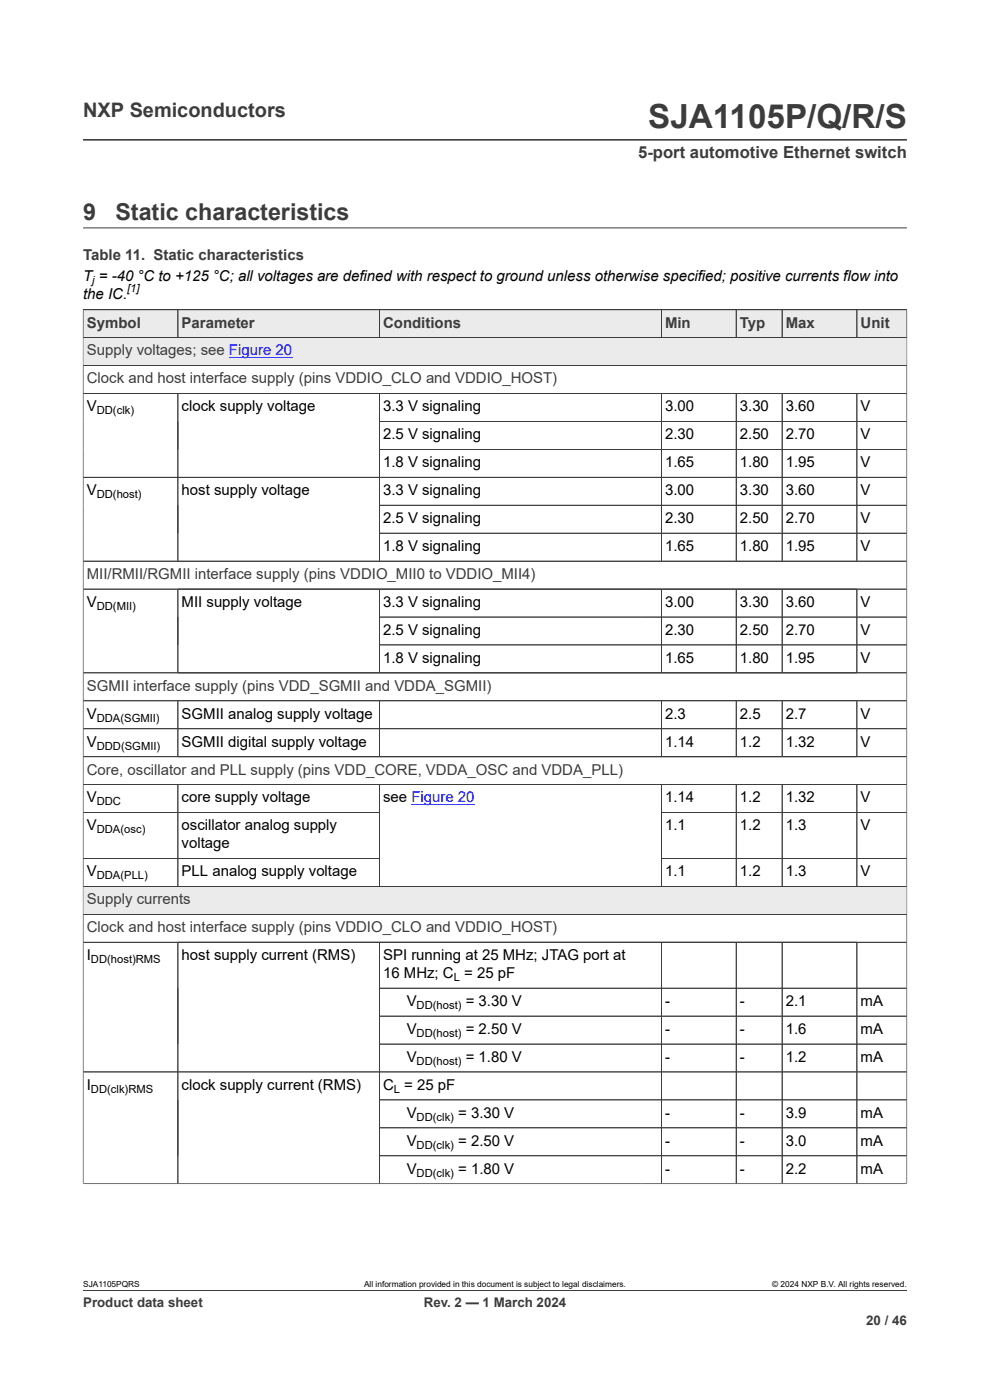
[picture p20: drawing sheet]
<svg xmlns="http://www.w3.org/2000/svg" width="210mm" height="297mm" viewBox="0 0 210 297" stroke-linecap="round" stroke-linejoin="round" font-family="sans-serif">
<defs><g id="words">
<text font-size="7.1" fill="#3c3c3c" x="137.5" y="27.2">SJA1105P/Q/R/S</text>
<g font-size="4.9" fill="#3c3c3c">
<text x="17.6" y="46.6">9</text>
<text x="24.5" y="46.6">Static characteristics</text>
</g>
<text font-size="4.2" fill="#3c3c3c" x="17.6" y="24.8">NXP Semiconductors</text>
<text font-size="3.5" fill="#3c3c3c" x="135.4" y="33.5">5-port automotive Ethernet switch</text>
<g font-size="3.2">
<text x="17.6" y="59.7">T = -40 °C to +125 °C; all voltages are defined with respect to ground unless otherwise specified; positive currents flow into</text>
<text x="17.6" y="63.5">the IC.</text>
<text x="18.4" y="87.3">V</text>
<text x="38.5" y="87.3">clock supply voltage</text>
<text x="81.3" y="87.3">3.3 V signaling</text>
<text x="141.1" y="87.3">3.00</text>
<text x="156.9" y="87.3">3.30</text>
<text x="166.7" y="87.3">3.60</text>
<text x="182.6" y="87.3">V</text>
<text x="81.3" y="93.2">2.5 V signaling</text>
<text x="141.1" y="93.2">2.30</text>
<text x="156.9" y="93.2">2.50</text>
<text x="166.7" y="93.2">2.70</text>
<text x="182.6" y="93.2">V</text>
<text x="81.3" y="99.1">1.8 V signaling</text>
<text x="141.1" y="99.1">1.65</text>
<text x="156.9" y="99.1">1.80</text>
<text x="166.7" y="99.1">1.95</text>
<text x="182.6" y="99.1">V</text>
<text x="18.4" y="105">V</text>
<text x="38.5" y="105">host supply voltage</text>
<text x="81.3" y="105">3.3 V signaling</text>
<text x="141.1" y="105">3.00</text>
<text x="156.9" y="105">3.30</text>
<text x="166.7" y="105">3.60</text>
<text x="182.6" y="105">V</text>
<text x="81.3" y="111">2.5 V signaling</text>
<text x="141.1" y="111">2.30</text>
<text x="156.9" y="111">2.50</text>
<text x="166.7" y="111">2.70</text>
<text x="182.6" y="111">V</text>
<text x="81.3" y="116.9">1.8 V signaling</text>
<text x="141.1" y="116.9">1.65</text>
<text x="156.9" y="116.9">1.80</text>
<text x="166.7" y="116.9">1.95</text>
<text x="182.6" y="116.9">V</text>
<text x="18.4" y="128.8">V</text>
<text x="38.5" y="128.8">MII supply voltage</text>
<text x="81.3" y="128.8">3.3 V signaling</text>
<text x="141.1" y="128.8">3.00</text>
<text x="156.9" y="128.8">3.30</text>
<text x="166.7" y="128.8">3.60</text>
<text x="182.6" y="128.8">V</text>
<text x="81.3" y="134.7">2.5 V signaling</text>
<text x="141.1" y="134.7">2.30</text>
<text x="156.9" y="134.7">2.50</text>
<text x="166.7" y="134.7">2.70</text>
<text x="182.6" y="134.7">V</text>
<text x="81.3" y="140.6">1.8 V signaling</text>
<text x="141.1" y="140.6">1.65</text>
<text x="156.9" y="140.6">1.80</text>
<text x="166.7" y="140.6">1.95</text>
<text x="182.6" y="140.6">V</text>
<text x="18.4" y="152.5">V</text>
<text x="38.5" y="152.5">SGMII analog supply voltage</text>
<text x="141.1" y="152.5">2.3</text>
<text x="156.9" y="152.5">2.5</text>
<text x="166.7" y="152.5">2.7</text>
<text x="182.6" y="152.5">V</text>
<text x="18.4" y="158.4">V</text>
<text x="38.5" y="158.4">SGMII digital supply voltage</text>
<text x="141.1" y="158.4">1.14</text>
<text x="156.9" y="158.4">1.2</text>
<text x="166.7" y="158.4">1.32</text>
<text x="182.6" y="158.4">V</text>
<text x="18.4" y="170.2">V</text>
<text x="38.5" y="170.2">core supply voltage</text>
<text x="81.3" y="170.2">see Figure 20</text>
<text x="141.1" y="170.2">1.14</text>
<text x="156.9" y="170.2">1.2</text>
<text x="166.7" y="170.2">1.32</text>
<text x="182.6" y="170.2">V</text>
<text x="18.4" y="176.2">V</text>
<text x="38.5" y="176.2">oscillator analog supply</text>
<text x="38.5" y="180">voltage</text>
<text x="141.1" y="176.2">1.1</text>
<text x="156.9" y="176.2">1.2</text>
<text x="166.7" y="176.2">1.3</text>
<text x="182.6" y="176.2">V</text>
<text x="18.4" y="185.9">V</text>
<text x="38.5" y="185.9">PLL analog supply voltage</text>
<text x="141.1" y="185.9">1.1</text>
<text x="156.9" y="185.9">1.2</text>
<text x="166.7" y="185.9">1.3</text>
<text x="182.6" y="185.9">V</text>
<text x="18.4" y="203.7">I</text>
<text x="38.5" y="203.7">host supply current (RMS)</text>
<text x="81.3" y="203.7">SPI running at 25 MHz; JTAG port at</text>
<text x="81.3" y="207.5">16 MHz; C = 25 pF</text>
<text x="86.3" y="213.4">V</text>
<text x="98.8" y="213.4">= 3.30 V</text>
<text x="141.1" y="213.4">-</text>
<text x="156.9" y="213.4">-</text>
<text x="166.7" y="213.4">2.1</text>
<text x="182.6" y="213.4">mA</text>
<text x="86.3" y="219.3">V</text>
<text x="98.8" y="219.3">= 2.50 V</text>
<text x="141.1" y="219.3">-</text>
<text x="156.9" y="219.3">-</text>
<text x="166.7" y="219.3">1.6</text>
<text x="182.6" y="219.3">mA</text>
<text x="86.3" y="225.3">V</text>
<text x="98.8" y="225.3">= 1.80 V</text>
<text x="141.1" y="225.3">-</text>
<text x="156.9" y="225.3">-</text>
<text x="166.7" y="225.3">1.2</text>
<text x="182.6" y="225.3">mA</text>
<text x="18.4" y="231.2">I</text>
<text x="38.5" y="231.2">clock supply current (RMS)</text>
<text x="81.3" y="231.2">C = 25 pF</text>
<text x="86.3" y="237.1">V</text>
<text x="97.2" y="237.1">= 3.30 V</text>
<text x="141.1" y="237.1">-</text>
<text x="156.9" y="237.1">-</text>
<text x="166.7" y="237.1">3.9</text>
<text x="182.6" y="237.1">mA</text>
<text x="86.3" y="243.1">V</text>
<text x="97.2" y="243.1">= 2.50 V</text>
<text x="141.1" y="243.1">-</text>
<text x="156.9" y="243.1">-</text>
<text x="166.7" y="243.1">3.0</text>
<text x="182.6" y="243.1">mA</text>
<text x="86.3" y="249">V</text>
<text x="97.2" y="249">= 1.80 V</text>
<text x="141.1" y="249">-</text>
<text x="156.9" y="249">-</text>
<text x="166.7" y="249">2.2</text>
<text x="182.6" y="249">mA</text>
</g>
<g font-size="3.2" fill="#3c3c3c">
<text x="17.6" y="55.2">Table 11. Static characteristics</text>
<text x="18.4" y="69.5">Symbol</text>
<text x="38.5" y="69.5">Parameter</text>
<text x="81.3" y="69.5">Conditions</text>
<text x="141.1" y="69.5">Min</text>
<text x="156.9" y="69.5">Typ</text>
<text x="166.7" y="69.5">Max</text>
<text x="182.6" y="69.5">Unit</text>
<text x="18.4" y="75.4">Supply voltages; see Figure 20</text>
<text x="18.4" y="81.3">Clock and host interface supply (pins VDDIO_CLO and VDDIO_HOST)</text>
<text x="18.4" y="122.8">MII/RMII/RGMII interface supply (pins VDDIO_MII0 to VDDIO_MII4)</text>
<text x="18.4" y="146.5">SGMII interface supply (pins VDD_SGMII and VDDA_SGMII)</text>
<text x="18.4" y="164.3">Core, oscillator and PLL supply (pins VDD_CORE, VDDA_OSC and VDDA_PLL)</text>
<text x="18.4" y="191.8">Supply currents</text>
<text x="18.4" y="197.8">Clock and host interface supply (pins VDDIO_CLO and VDDIO_HOST)</text>
</g>
<g font-size="2.8" fill="#3c3c3c">
<text x="17.6" y="277.3">Product data sheet</text>
<text x="89.9" y="277.3">Rev. 2 — 1 March 2024</text>
<text x="183.7" y="281">20 / 46</text>
</g>
<g font-size="2.4">
<text x="19.6" y="60.3">j</text>
<text x="27" y="61.8">[1]</text>
<text x="20.5" y="87.9">DD(clk)</text>
<text x="20.5" y="105.7">DD(host)</text>
<text x="20.5" y="129.4">DD(MII)</text>
<text x="20.5" y="153.1">DDA(SGMII)</text>
<text x="20.5" y="159">DDD(SGMII)</text>
<text x="20.5" y="170.9">DDC</text>
<text x="20.5" y="176.8">DDA(osc)</text>
<text x="20.5" y="186.5">DDA(PLL)</text>
<text x="19.3" y="204.3">DD(host)RMS</text>
<text x="96.3" y="208.1">L</text>
<text x="88.4" y="214">DD(host)</text>
<text x="88.4" y="220">DD(host)</text>
<text x="88.4" y="225.9">DD(host)</text>
<text x="19.3" y="231.8">DD(clk)RMS</text>
<text x="83.6" y="231.8">L</text>
<text x="88.4" y="237.7">DD(clk)</text>
<text x="88.4" y="243.7">DD(clk)</text>
<text x="88.4" y="249.6">DD(clk)</text>
</g>
<g font-size="1.8">
<text x="17.6" y="273.1">SJA1105PQRS</text>
<text x="77.2" y="273.1">All information provided in this document is subject to legal disclaimers.</text>
<text x="163.8" y="273.1">© 2024 NXP B.V. All rights reserved.</text>
</g>
</g></defs>
<path d="M17.6 29.7h174.8M17.6 48.3h174.8M17.6 65.7h174.8" fill="none" stroke="#3c3c3c" stroke-width=".21"/>
<path d="M17.7 65.8h20v5.8h-20z" fill="#ebebeb"/>
<path d="M17.6 65.7h20.1v5.9h-20.1z" fill="none" stroke="#3c3c3c" stroke-width=".21"/>
<path d="M37.8 65.8h42.6v5.8h-42.6z" fill="#ebebeb"/>
<path d="M37.7 65.7h42.8v5.9h-42.8z" fill="none" stroke="#3c3c3c" stroke-width=".21"/>
<path d="M80.6 65.8h55.5v5.8h-55.5z" fill="#ebebeb"/>
<path d="M136.1 65.7h-55.6v5.9h55.6" fill="none" stroke="#3c3c3c" stroke-width=".21"/>
<path d="M136.1 65.8h4.1v5.8h-4.1z" fill="#ebebeb"/>
<path d="M136.1 65.7h4.2v5.9h-4.2" fill="none" stroke="#3c3c3c" stroke-width=".21"/>
<path d="M140.4 65.8h15.7v5.8h-15.7z" fill="#ebebeb"/>
<path d="M140.3 65.7h15.9v5.9h-15.9z" fill="none" stroke="#3c3c3c" stroke-width=".21"/>
<path d="M156.2 65.8h9.6v5.8h-9.6z" fill="#ebebeb"/>
<path d="M156.2 65.7h9.7v5.9h-9.7z" fill="none" stroke="#3c3c3c" stroke-width=".21"/>
<path d="M166 65.8h15.7v5.8h-15.7z" fill="#ebebeb"/>
<path d="M165.9 65.7h15.9v5.9h-15.9z" fill="none" stroke="#3c3c3c" stroke-width=".21"/>
<path d="M181.8 65.8h10.5v5.8h-10.5z" fill="#ebebeb"/>
<path d="M181.8 71.6v-5.9h10.6v11.9h-174.8v-6h174.8" fill="none" stroke="#3c3c3c" stroke-width=".21"/>
<path d="M17.7 71.7h174.6v5.8h-174.6z" fill="#ebebeb"/>
<path d="M48.6 75.7h13.4M87.3 170.6h13.4" fill="none" stroke="#00f" stroke-width=".21"/>
<g fill="none" stroke="#3c3c3c" stroke-width=".21">
<path d="M17.6 77.6h174.8v116.4h-174.8zM17.6 83.5h174.8M37.7 83.5v35.5M80.5 89.4h111.9M80.5 83.5v35.5M80.5 95.3h111.9M140.3 83.5v35.5M156.2 83.5v35.5M165.9 83.5v35.5M181.8 83.5v35.5M17.6 101.3h174.8M80.5 107.2h111.9"/>
<path d="M80.5 113.1h111.9M192.4 119h-174.8M17.6 125h174.8M37.7 125v17.7M80.5 125v17.7M80.5 130.9h111.9M80.5 136.8h111.9M140.3 125v17.7M156.2 125v17.7M165.9 125v17.7M181.8 125v17.7M17.6 142.7h174.8"/>
<path d="M17.6 154.6h174.8M37.7 148.7v11.8M80.5 148.7v11.8M140.3 148.7v11.8M156.2 148.7v11.8M165.9 148.7v11.8M181.8 148.7v11.8M192.4 148.7h-174.8M17.6 166.5h174.8M17.6 172.4h62.9M37.7 166.5v21.5M80.5 166.5v21.5"/>
<path d="M140.3 166.5v21.5M140.3 172.4h52.1M156.2 166.5v21.5M165.9 166.5v21.5M181.8 166.5v21.5M192.4 160.5h-174.8M17.6 182.1h62.9M140.3 182.1h52.1M192.4 188h-174.8"/>
</g>
<path d="M17.7 188.1h174.6v5.8h-174.6z" fill="#ebebeb"/>
<g fill="none" stroke="#3c3c3c" stroke-width=".21">
<path d="M17.6 65.8v185.4M17.6 65.7h174.8M17.7 71.6h174.6M17.7 77.6h174.6M37.7 65.8v5.8M80.5 65.8v5.8M140.3 65.8v5.8M156.2 65.8v5.8M165.9 65.8v5.8M181.8 65.8v5.8M192.4 65.8v185.4M17.7 83.5h174.6"/>
<path d="M37.7 83.6v35.4M80.5 83.6v35.4M80.6 89.4h111.7M80.6 95.3h111.7M140.3 83.6v35.4M156.2 83.6v35.4M165.9 83.6v35.4M181.8 83.6v35.4M17.7 101.3h174.6M17.7 119h174.6M80.6 107.2h111.7M80.6 113.1h111.7"/>
<path d="M17.7 125h174.6M37.7 125v17.7M80.5 125v17.7M80.6 130.9h111.7M80.6 136.8h111.7M140.3 125v17.7M156.2 125v17.7M165.9 125v17.7M181.8 125v17.7M17.7 142.7h174.6M17.7 148.7h174.6M17.7 154.6h174.6"/>
<path d="M37.7 148.7v11.8M80.5 148.7v11.8M140.3 148.7v11.8M156.2 148.7v11.8M165.9 148.7v11.8M181.8 148.7v11.8M17.7 160.5h174.6M17.7 166.5h174.6M17.7 172.4h62.7M37.7 166.5v21.5M80.5 166.5v21.5M140.3 166.5v21.5"/>
<path d="M140.4 172.4h51.9M156.2 166.5v21.5M165.9 166.5v21.5M181.8 166.5v21.5M17.6 194h174.8M17.6 199.9h174.8M17.7 188h174.6M17.7 182.1h62.7M37.7 199.9v51.2M80.5 199.9v51.2M140.3 199.9v51.2M140.4 182.1h51.9"/>
<path d="M156.2 199.9v51.2M165.9 199.9v51.2M181.8 199.9v51.2M80.5 209.6h111.9M80.5 215.6h111.9M17.6 227.4h174.8M80.5 221.5h111.9M80.5 233.3h111.9M80.5 239.3h111.9M80.5 245.2h111.9M192.4 251.1h-174.8M17.6 273.8h174.8"/>
</g>
<use href="#words"/>
</svg>
